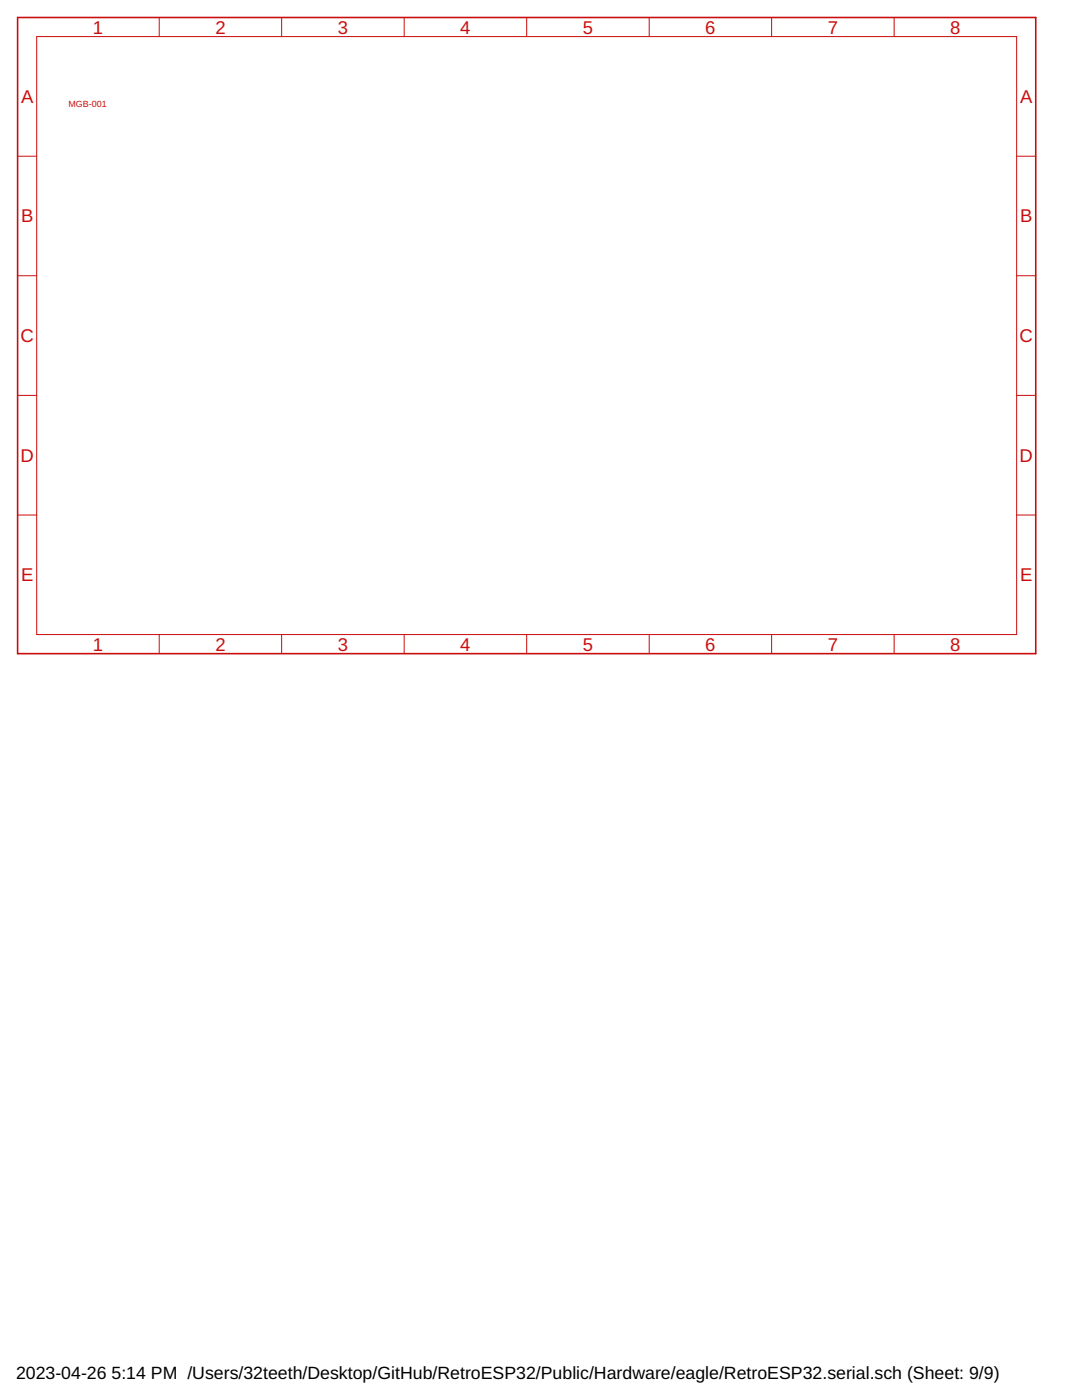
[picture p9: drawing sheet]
<svg xmlns="http://www.w3.org/2000/svg" width="216mm" height="279mm" viewBox="0 0 216 279" stroke-linecap="round" stroke-linejoin="round" font-family="sans-serif">
<defs><g id="words">
<g font-size="3.7" fill="#c90d0c">
<text x="18.5" y="6.7">1</text>
<text x="43" y="6.7">2</text>
<text x="67.4" y="6.7">3</text>
<text x="91.9" y="6.7">4</text>
<text x="116.3" y="6.7">5</text>
<text x="140.7" y="6.7">6</text>
<text x="165.2" y="6.7">7</text>
<text x="189.6" y="6.7">8</text>
<text x="4.2" y="20.5">A</text>
<text x="203.5" y="20.5">A</text>
<text x="4.2" y="44.4">B</text>
<text x="203.5" y="44.4">B</text>
<text x="4.1" y="68.3">C</text>
<text x="203.4" y="68.3">C</text>
<text x="4.1" y="92.1">D</text>
<text x="203.4" y="92.1">D</text>
<text x="4.2" y="116">E</text>
<text x="203.5" y="116">E</text>
<text x="18.5" y="129.8">1</text>
<text x="43" y="129.8">2</text>
<text x="67.4" y="129.8">3</text>
<text x="91.9" y="129.8">4</text>
<text x="116.3" y="129.8">5</text>
<text x="140.7" y="129.8">6</text>
<text x="165.2" y="129.8">7</text>
<text x="189.6" y="129.8">8</text>
</g>
<g font-size="3.5">
<text x="3.2" y="275.2">2023-04-26</text>
<text x="22.3" y="275.2">5:14 PM /Users/32teeth/Desktop/GitHub/RetroESP32/Public/Hardware/eagle/RetroESP32.serial.sch (Sheet: 9/9)</text>
</g>
<text font-size="1.8" fill="#c90d0c" x="13.7" y="21.3">MGB-001</text>
</g></defs>
<path d="M3.5 3.5h203.2v127h-203.2z" fill="none" stroke="#c90d0c" stroke-width=".32"/>
<g fill="none" stroke="#c90d0c" stroke-width=".2">
<path d="M7.3 7.3h195.6v119.3h-195.6zM31.8 3.5v3.8M56.2 3.5v3.8M80.6 3.5v3.8M105.1 3.5v3.8M129.5 3.5v3.8M154 3.5v3.8M178.4 3.5v3.8M3.5 31.2h3.8M202.9 31.2h3.8M3.5 55h3.8M202.9 55h3.8"/>
<path d="M3.5 78.9h3.8M202.9 78.9h3.8M3.5 102.8h3.8M202.9 102.8h3.8M31.8 126.6v3.9M56.2 126.6v3.9M80.6 126.6v3.9M105.1 126.6v3.9M129.5 126.6v3.9M154 126.6v3.9M178.4 126.6v3.9"/>
</g>
<use href="#words"/>
</svg>
